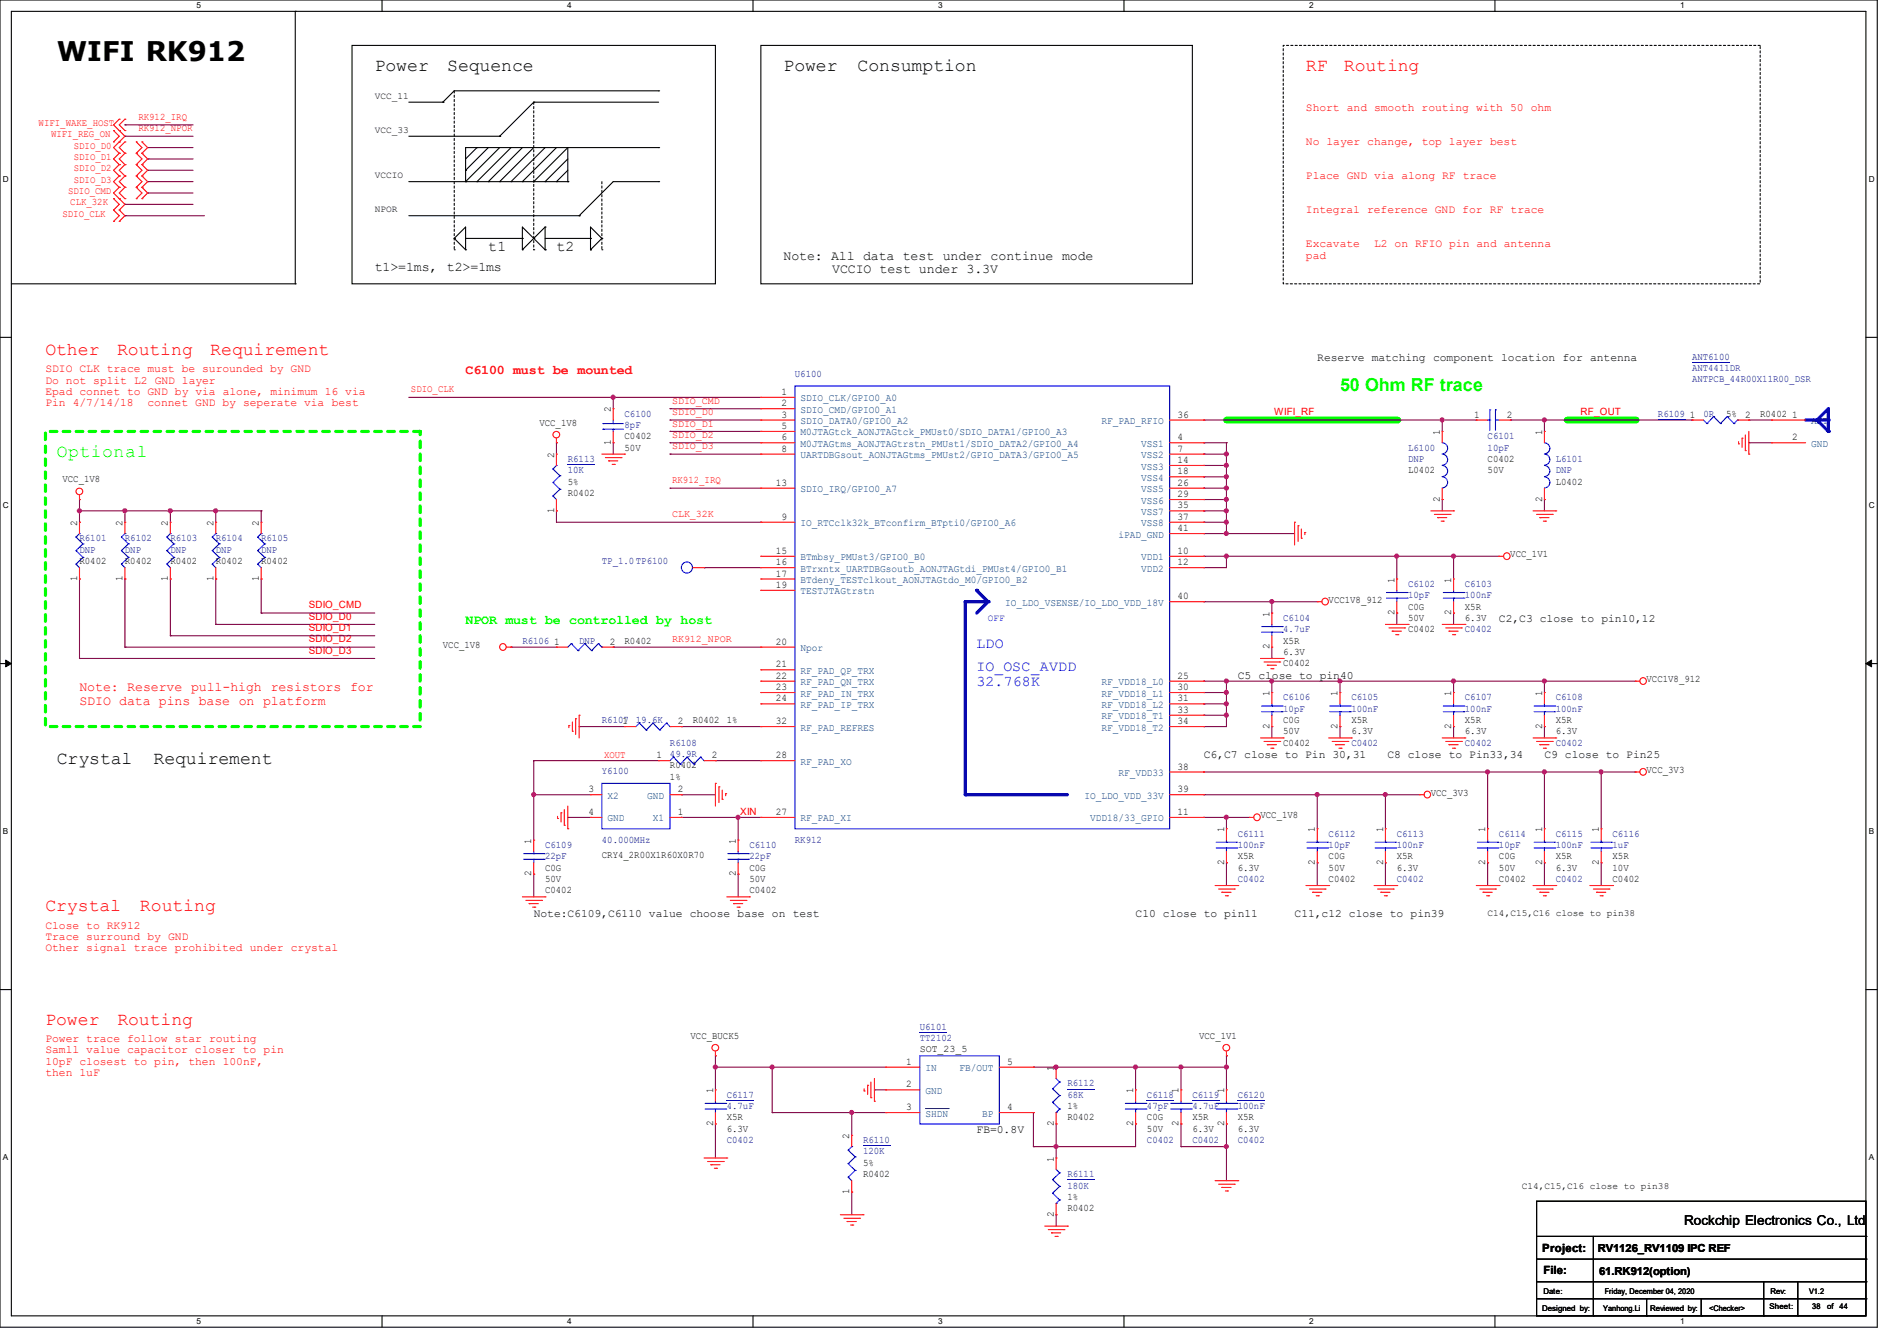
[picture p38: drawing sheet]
<svg xmlns="http://www.w3.org/2000/svg" width="297mm" height="210mm" viewBox="0 0 297 210" stroke-linecap="round" stroke-linejoin="round" font-family="sans-serif">
<defs><g id="words">
<text font-size="4.2" x="8.9" y="9.6">WIFI RK912</text>
<g font-size="2.8">
<text x="58.7" y="11.1">Power</text>
<text x="70" y="11.1">Sequence</text>
<text x="122.7" y="11.1">Power</text>
<text x="134.3" y="11.1">Consumption</text>
<text x="8.9" y="119.6">Crystal</text>
<text x="24" y="119.6">Requirement</text>
</g>
<g font-size="2.8" fill="#f00">
<text x="204.5" y="11.1">RF</text>
<text x="210.4" y="11.1">Routing</text>
<text x="7.1" y="55.6">Other</text>
<text x="18.3" y="55.6">Routing</text>
<text x="32.9" y="55.6">Requirement</text>
<text x="7.1" y="142.7">Crystal</text>
<text x="21.9" y="142.7">Routing</text>
<text x="7.1" y="160.5">Power</text>
<text x="18.4" y="160.5">Routing</text>
</g>
<g font-size="2.8" fill="#0f0">
<text x="209.8" y="61.3">50 Ohm RF trace</text>
<text x="8.9" y="71.6">Optional</text>
</g>
<g font-size="2.3">
<text x="76.5" y="39.2">t1</text>
<text x="87.1" y="39.2">t2</text>
</g>
<g font-size="2.3" fill="#00f">
<text x="152.9" y="101.5">LDO</text>
<text x="152.9" y="105">IO_OSC_AVDD</text>
<text x="152.9" y="107.4">32.768K</text>
</g>
<g font-size="2.1">
<text x="122.7" y="40.7">Note: All data test under continue mode</text>
<text x="58.7" y="42.5">t1&gt;=1ms,</text>
<text x="70" y="42.5">t2&gt;=1ms</text>
<text x="130.3" y="42.8">VCCIO test under 3.3V</text>
<text x="263.7" y="191.9">Rockchip Electronics Co., Ltd</text>
</g>
<g font-size="2.1" fill="#f00">
<text x="72.9" y="58.6">C6100 must be mounted</text>
<text x="12.4" y="108.3">Note: Reserve pull-high resistors for</text>
<text x="12.4" y="110.4">SDIO data pins base on platform</text>
</g>
<text font-size="2.1" fill="#0f0" x="72.9" y="97.7">NPOR must be controlled by host</text>
<g font-size="1.8" fill="#f00">
<text x="204.5" y="17.4">Short and smooth routing with 50 ohm</text>
<text x="204.5" y="22.7">No layer change, top layer best</text>
<text x="204.5" y="28.1">Place GND via along RF trace</text>
<text x="204.5" y="33.4">Integral reference GND for RF trace</text>
<text x="204.5" y="38.7">Excavate</text>
<text x="204.5" y="40.5">pad</text>
<text x="215.1" y="38.7">L2 on RFIO pin and antenna</text>
<text x="7.1" y="58.3">SDIO CLK trace must be surounded by GND</text>
<text x="7.1" y="61.8">Epad connet to GND by via alone, minimum 16 via</text>
<text x="7.1" y="60.1">Do not split L2 GND layer</text>
<text x="7.1" y="63.6">Pin 4/7/14/18</text>
<text x="23.1" y="63.6">connet GND by seperate via best</text>
<text x="7.1" y="145.4">Close to RK912</text>
<text x="7.1" y="147.2">Trace surround by GND</text>
<text x="7.1" y="149">Other signal trace prohibited under crystal</text>
<text x="7.1" y="165">Samll value capacitor closer to pin</text>
<text x="7.1" y="166.8">10pF closest to pin, then 100nF,</text>
<text x="7.1" y="163.2">Power trace follow star routing</text>
<text x="7.1" y="168.5">then 1uF</text>
</g>
<g font-size="1.8">
<text x="206.2" y="56.5">Reserve matching component location for antenna</text>
<text x="234.7" y="97.4">C2,C3 close to pin10,12</text>
<text x="193.8" y="106.3">C5 close to pin40</text>
<text x="188.5" y="118.7">C6,C7 close to Pin 30,31</text>
<text x="217.2" y="118.7">C8 close to Pin33,34</text>
<text x="241.8" y="118.7">C9 close to Pin25</text>
<text x="83.6" y="143.6">Note:C6109,C6110 value choose base on test</text>
<text x="177.8" y="143.6">C10 close to pin11</text>
<text x="202.7" y="143.6">C11,c12 close to pin39</text>
<text x="152.9" y="177.4">FB=0.8V</text>
<text x="241.5" y="196">Project:</text>
<text x="241.6" y="199.6">File:</text>
</g>
<g font-size="1.7">
<text x="250.1" y="196.1">RV1126_RV1109 IPC REF</text>
<text x="250.4" y="199.7">61.RK912(option)</text>
</g>
<g font-size="1.6" fill="#f00">
<text x="6.1" y="19.7">WIFI_WAKE_HOST</text>
<text x="8" y="21.5">WIFI_REG_ON</text>
<text x="11.6" y="23.3">SDIO_D0</text>
<text x="21.7" y="20.6">RK912_NPOR</text>
<text x="21.7" y="18.8">RK912_IRQ</text>
<text x="11.6" y="28.6">SDIO_D3</text>
<text x="11.6" y="26.8">SDIO_D2</text>
<text x="11.6" y="25.1">SDIO_D1</text>
<text x="9.8" y="34">SDIO_CLK</text>
<text x="10.7" y="30.4">SDIO_CMD</text>
<text x="11" y="32.2">CLK_32K</text>
<text x="64.3" y="61.5">SDIO_CLK</text>
<text x="105.2" y="65">SDIO_D0</text>
<text x="105.2" y="63.2">SDIO_CMD</text>
<text x="199.5" y="65">WIFI_RF</text>
<text x="247.5" y="65">RF_OUT</text>
<text x="105.2" y="70.4">SDIO_D3</text>
<text x="105.2" y="68.6">SDIO_D2</text>
<text x="105.2" y="66.8">SDIO_D1</text>
<text x="105.2" y="75.7">RK912_IRQ</text>
<text x="105.2" y="81">CLK_32K</text>
<text x="48.3" y="95.2">SDIO_CMD</text>
<text x="48.3" y="97">SDIO_D0</text>
<text x="48.3" y="100.6">SDIO_D2</text>
<text x="48.3" y="98.8">SDIO_D1</text>
<text x="105.2" y="100.6">RK912_NPOR</text>
<text x="48.3" y="102.4">SDIO_D3</text>
<text x="94.6" y="118.8">XOUT</text>
<text x="115.9" y="127.7">XIN</text>
</g>
<g font-size="1.6" fill="#000080">
<text x="124.5" y="59">U6100</text>
<text x="264.9" y="56.3">ANT6100</text>
<text x="264.9" y="58.1">ANT4411DR</text>
<text x="264.9" y="59.9">ANTPCB_44R00X11R00_DSR</text>
<text x="97.8" y="65.2">C6100</text>
<text x="259.6" y="65.2">R6109</text>
<text x="266.7" y="65.2">0R</text>
<text x="97.8" y="67">8pF</text>
<text x="220.5" y="70.6">L6100</text>
<text x="232.9" y="68.8">C6101</text>
<text x="232.9" y="70.6">10pF</text>
<text x="88.9" y="72.3">R6113</text>
<text x="88.9" y="74.1">10K</text>
<text x="220.5" y="72.3">DNP</text>
<text x="243.6" y="72.3">L6101</text>
<text x="243.6" y="74.1">DNP</text>
<text x="12.4" y="84.8">R6101</text>
<text x="12.4" y="86.6">DNP</text>
<text x="19.6" y="84.8">R6102</text>
<text x="19.6" y="86.6">DNP</text>
<text x="26.7" y="84.8">R6103</text>
<text x="26.7" y="86.6">DNP</text>
<text x="33.8" y="84.8">R6104</text>
<text x="33.8" y="86.6">DNP</text>
<text x="40.9" y="84.8">R6105</text>
<text x="40.9" y="86.6">DNP</text>
<text x="94.2" y="88.3">TP_1.0TP6100</text>
<text x="220.5" y="91.9">C6102</text>
<text x="220.5" y="93.7">10pF</text>
<text x="229.4" y="91.9">C6103</text>
<text x="229.4" y="93.7">100nF</text>
<text x="81.8" y="100.8">R6106</text>
<text x="90.7" y="100.8">DNP</text>
<text x="200.9" y="97.2">C6104</text>
<text x="200.9" y="99">4.7uF</text>
<text x="229.4" y="99">C0402</text>
<text x="94.2" y="113.2">R6107</text>
<text x="99.6" y="113.2">19.6K</text>
<text x="200.9" y="109.7">C6106</text>
<text x="200.9" y="111.5">10pF</text>
<text x="211.6" y="109.7">C6105</text>
<text x="211.6" y="111.5">100nF</text>
<text x="229.4" y="109.7">C6107</text>
<text x="229.4" y="111.5">100nF</text>
<text x="243.6" y="109.7">C6108</text>
<text x="243.6" y="111.5">100nF</text>
<text x="104.9" y="116.8">R6108</text>
<text x="104.9" y="118.6">49.9R</text>
<text x="211.6" y="116.8">C0402</text>
<text x="229.4" y="116.8">C0402</text>
<text x="243.6" y="116.8">C0402</text>
<text x="94.2" y="121.2">Y6100</text>
<text x="193.8" y="131">C6111</text>
<text x="208" y="131">C6112</text>
<text x="218.7" y="131">C6113</text>
<text x="234.7" y="131">C6114</text>
<text x="243.6" y="131">C6115</text>
<text x="252.5" y="131">C6116</text>
<text x="85.3" y="132.8">C6109</text>
<text x="85.3" y="134.6">22pF</text>
<text x="94.2" y="132.1">40.000MHz</text>
<text x="117.3" y="132.8">C6110</text>
<text x="117.3" y="134.6">22pF</text>
<text x="124.5" y="132.1">RK912</text>
<text x="193.8" y="132.8">100nF</text>
<text x="208" y="132.8">10pF</text>
<text x="218.7" y="132.8">100nF</text>
<text x="234.7" y="132.8">10pF</text>
<text x="243.6" y="132.8">100nF</text>
<text x="252.5" y="132.8">1uF</text>
<text x="193.8" y="138.1">C0402</text>
<text x="218.7" y="138.1">C0402</text>
<text x="243.6" y="138.1">C0402</text>
<text x="144" y="161.2">U6101</text>
<text x="144" y="163">TT2102</text>
<text x="113.8" y="171.9">C6117</text>
<text x="113.8" y="173.7">4.7uF</text>
<text x="167.1" y="170.1">R6112</text>
<text x="167.1" y="171.9">68K</text>
<text x="179.6" y="171.9">C6118</text>
<text x="179.6" y="173.7">47pF</text>
<text x="186.7" y="171.9">C6119</text>
<text x="186.7" y="173.7">4.7uF</text>
<text x="193.8" y="171.9">C6120</text>
<text x="193.8" y="173.7">100nF</text>
<text x="113.8" y="179">C0402</text>
<text x="135.1" y="179">R6110</text>
<text x="179.6" y="179">C0402</text>
<text x="186.7" y="179">C0402</text>
<text x="193.8" y="179">C0402</text>
<text x="135.1" y="180.8">120K</text>
<text x="167.1" y="184.4">R6111</text>
<text x="167.1" y="186.1">180K</text>
</g>
<g font-size="1.6">
<text x="95.6" y="64.6" transform="rotate(-90 95.6 64.6)">2</text>
<text x="122.3" y="61.8">1</text>
<text x="122.3" y="63.6">2</text>
<text x="122.3" y="65.4">3</text>
<text x="184.4" y="65.4">36</text>
<text x="230.8" y="65.4">1</text>
<text x="235.9" y="65.4">2</text>
<text x="264.6" y="65.4">1</text>
<text x="270.2" y="65.2">5%</text>
<text x="273.3" y="65.4">2</text>
<text x="275.6" y="65.2">R0402</text>
<text x="280.6" y="65.4">1</text>
<text x="84.5" y="66.7">VCC_1V8</text>
<text x="86.7" y="71.7" transform="rotate(-90 86.7 71.7)">2</text>
<text x="95.6" y="69.7" transform="rotate(-90 95.6 69.7)">1</text>
<text x="97.8" y="68.8">C0402</text>
<text x="97.8" y="70.6">50V</text>
<text x="122.3" y="67.2">5</text>
<text x="122.3" y="69">6</text>
<text x="122.3" y="70.7">8</text>
<text x="184.4" y="69">4</text>
<text x="184.4" y="70.7">7</text>
<text x="225.4" y="68.1" transform="rotate(-90 225.4 68.1)">1</text>
<text x="241.4" y="68.1" transform="rotate(-90 241.4 68.1)">1</text>
<text x="280.6" y="69">2</text>
<text x="9.8" y="75.6">VCC_1V8</text>
<text x="88.9" y="77.7">R0402</text>
<text x="88.9" y="75.9">5%</text>
<text x="121.5" y="76.1">13</text>
<text x="184.4" y="72.5">14</text>
<text x="184.4" y="74.3">18</text>
<text x="184.4" y="76.1">26</text>
<text x="184.4" y="77.9">29</text>
<text x="220.5" y="74.1">L0402</text>
<text x="232.9" y="72.3">C0402</text>
<text x="232.9" y="74.1">50V</text>
<text x="243.6" y="75.9">L0402</text>
<text x="12.1" y="82.3" transform="rotate(-90 12.1 82.3)">2</text>
<text x="19.2" y="82.3" transform="rotate(-90 19.2 82.3)">2</text>
<text x="26.3" y="82.3" transform="rotate(-90 26.3 82.3)">2</text>
<text x="33.4" y="82.3" transform="rotate(-90 33.4 82.3)">2</text>
<text x="40.5" y="82.3" transform="rotate(-90 40.5 82.3)">2</text>
<text x="86.7" y="80.3" transform="rotate(-90 86.7 80.3)">1</text>
<text x="122.3" y="81.4">9</text>
<text x="184.4" y="79.6">35</text>
<text x="184.4" y="81.4">37</text>
<text x="184.4" y="83.2">41</text>
<text x="225.4" y="78.6" transform="rotate(-90 225.4 78.6)">2</text>
<text x="241.4" y="78.6" transform="rotate(-90 241.4 78.6)">2</text>
<text x="12.4" y="88.3">R0402</text>
<text x="19.6" y="88.3">R0402</text>
<text x="26.7" y="88.3">R0402</text>
<text x="33.8" y="88.3">R0402</text>
<text x="40.9" y="88.3">R0402</text>
<text x="121.5" y="86.7">15</text>
<text x="121.5" y="88.5">16</text>
<text x="184.4" y="86.7">10</text>
<text x="184.4" y="88.5">12</text>
<text x="236.5" y="87.3">VCC_1V1</text>
<text x="12.1" y="91" transform="rotate(-90 12.1 91)">1</text>
<text x="19.2" y="91" transform="rotate(-90 19.2 91)">1</text>
<text x="26.3" y="91" transform="rotate(-90 26.3 91)">1</text>
<text x="33.4" y="91" transform="rotate(-90 33.4 91)">1</text>
<text x="40.5" y="91" transform="rotate(-90 40.5 91)">1</text>
<text x="121.5" y="90.3">17</text>
<text x="121.5" y="92.1">19</text>
<text x="184.4" y="93.9">40</text>
<text x="208" y="94.4">VCC1V8_912</text>
<text x="218.3" y="91.2" transform="rotate(-90 218.3 91.2)">1</text>
<text x="220.5" y="95.5">C0G</text>
<text x="227.2" y="91.2" transform="rotate(-90 227.2 91.2)">1</text>
<text x="229.4" y="95.5">X5R</text>
<text x="69.3" y="101.5">VCC_1V8</text>
<text x="86.8" y="101">1</text>
<text x="95.5" y="101">2</text>
<text x="97.8" y="100.8">R0402</text>
<text x="121.5" y="101">20</text>
<text x="198.8" y="101.7" transform="rotate(-90 198.8 101.7)">2</text>
<text x="198.8" y="96.6" transform="rotate(-90 198.8 96.6)">1</text>
<text x="200.9" y="100.8">X5R</text>
<text x="218.3" y="96.4" transform="rotate(-90 218.3 96.4)">2</text>
<text x="220.5" y="99">C0402</text>
<text x="220.5" y="97.2">50V</text>
<text x="227.2" y="96.4" transform="rotate(-90 227.2 96.4)">2</text>
<text x="229.4" y="97.2">6.3V</text>
<text x="121.5" y="104.5">21</text>
<text x="121.5" y="106.3">22</text>
<text x="184.4" y="106.3">25</text>
<text x="200.9" y="104.3">C0402</text>
<text x="200.9" y="102.6">6.3V</text>
<text x="257.8" y="106.8">VCC1V8_912</text>
<text x="97.5" y="113.4">1</text>
<text x="106.1" y="113.4">2</text>
<text x="108.5" y="113.2">R0402</text>
<text x="113.8" y="113.2">1%</text>
<text x="121.5" y="108.1">23</text>
<text x="121.5" y="109.9">24</text>
<text x="121.5" y="113.4">32</text>
<text x="184.4" y="108.1">30</text>
<text x="184.4" y="109.9">31</text>
<text x="184.4" y="111.6">33</text>
<text x="184.4" y="113.4">34</text>
<text x="198.8" y="109" transform="rotate(-90 198.8 109)">1</text>
<text x="200.9" y="113.2">C0G</text>
<text x="209.4" y="109" transform="rotate(-90 209.4 109)">1</text>
<text x="211.6" y="113.2">X5R</text>
<text x="227.2" y="109" transform="rotate(-90 227.2 109)">1</text>
<text x="229.4" y="113.2">X5R</text>
<text x="241.4" y="109" transform="rotate(-90 241.4 109)">1</text>
<text x="243.6" y="113.2">X5R</text>
<text x="102.8" y="118.7">1</text>
<text x="111.5" y="118.7">2</text>
<text x="121.5" y="118.7">28</text>
<text x="198.8" y="114.1" transform="rotate(-90 198.8 114.1)">2</text>
<text x="200.9" y="116.8">C0402</text>
<text x="200.9" y="115">50V</text>
<text x="209.4" y="114.1" transform="rotate(-90 209.4 114.1)">2</text>
<text x="211.6" y="115">6.3V</text>
<text x="227.2" y="114.1" transform="rotate(-90 227.2 114.1)">2</text>
<text x="229.4" y="115">6.3V</text>
<text x="241.4" y="114.1" transform="rotate(-90 241.4 114.1)">2</text>
<text x="243.6" y="115">6.3V</text>
<text x="92.1" y="124.1">3</text>
<text x="104.9" y="120.4">R0402</text>
<text x="104.9" y="122.1">1%</text>
<text x="106.1" y="124.1">2</text>
<text x="184.4" y="120.5">38</text>
<text x="184.4" y="124.1">39</text>
<text x="224" y="124.6">VCC_3V3</text>
<text x="257.8" y="121.1">VCC_3V3</text>
<text x="92.1" y="127.6">4</text>
<text x="106.1" y="127.6">1</text>
<text x="121.5" y="127.6">27</text>
<text x="184.4" y="127.6">11</text>
<text x="191.6" y="130.3" transform="rotate(-90 191.6 130.3)">1</text>
<text x="197.4" y="128.2">VCC_1V8</text>
<text x="205.9" y="130.3" transform="rotate(-90 205.9 130.3)">1</text>
<text x="216.5" y="130.3" transform="rotate(-90 216.5 130.3)">1</text>
<text x="232.5" y="130.3" transform="rotate(-90 232.5 130.3)">1</text>
<text x="241.4" y="130.3" transform="rotate(-90 241.4 130.3)">1</text>
<text x="250.3" y="130.3" transform="rotate(-90 250.3 130.3)">1</text>
<text x="83.2" y="137.2" transform="rotate(-90 83.2 137.2)">2</text>
<text x="83.2" y="132.1" transform="rotate(-90 83.2 132.1)">1</text>
<text x="85.3" y="136.4">C0G</text>
<text x="94.2" y="134.4">CRY4_2R00X1R60X0R70</text>
<text x="115.2" y="137.2" transform="rotate(-90 115.2 137.2)">2</text>
<text x="115.2" y="132.1" transform="rotate(-90 115.2 132.1)">1</text>
<text x="117.3" y="136.4">C0G</text>
<text x="191.6" y="135.5" transform="rotate(-90 191.6 135.5)">2</text>
<text x="193.8" y="134.6">X5R</text>
<text x="193.8" y="136.4">6.3V</text>
<text x="205.9" y="135.5" transform="rotate(-90 205.9 135.5)">2</text>
<text x="208" y="134.6">C0G</text>
<text x="208" y="136.4">50V</text>
<text x="216.5" y="135.5" transform="rotate(-90 216.5 135.5)">2</text>
<text x="218.7" y="134.6">X5R</text>
<text x="218.7" y="136.4">6.3V</text>
<text x="232.5" y="135.5" transform="rotate(-90 232.5 135.5)">2</text>
<text x="234.7" y="134.6">C0G</text>
<text x="234.7" y="136.4">50V</text>
<text x="241.4" y="135.5" transform="rotate(-90 241.4 135.5)">2</text>
<text x="243.6" y="134.6">X5R</text>
<text x="243.6" y="136.4">6.3V</text>
<text x="250.3" y="135.5" transform="rotate(-90 250.3 135.5)">2</text>
<text x="252.5" y="134.6">X5R</text>
<text x="252.5" y="136.4">10V</text>
<text x="85.3" y="139.9">C0402</text>
<text x="85.3" y="138.1">50V</text>
<text x="117.3" y="139.9">C0402</text>
<text x="117.3" y="138.1">50V</text>
<text x="208" y="138.1">C0402</text>
<text x="234.7" y="138.1">C0402</text>
<text x="252.5" y="138.1">C0402</text>
<text x="108.1" y="162.7">VCC_BUCK5</text>
<text x="141.9" y="166.8">1</text>
<text x="144" y="164.8">SOT_23_5</text>
<text x="157.7" y="166.8">5</text>
<text x="165" y="167.7" transform="rotate(-90 165 167.7)">1</text>
<text x="187.7" y="162.7">VCC_1V1</text>
<text x="111.6" y="171.2" transform="rotate(-90 111.6 171.2)">1</text>
<text x="141.9" y="170.3">2</text>
<text x="141.9" y="173.9">3</text>
<text x="157.7" y="173.9">4</text>
<text x="167.1" y="173.7">1%</text>
<text x="177.4" y="171.2" transform="rotate(-90 177.4 171.2)">1</text>
<text x="184.5" y="171.2" transform="rotate(-90 184.5 171.2)">1</text>
<text x="191.6" y="171.2" transform="rotate(-90 191.6 171.2)">1</text>
<text x="111.6" y="176.4" transform="rotate(-90 111.6 176.4)">2</text>
<text x="113.8" y="175.5">X5R</text>
<text x="113.8" y="177.2">6.3V</text>
<text x="133" y="178.3" transform="rotate(-90 133 178.3)">2</text>
<text x="165" y="176.4" transform="rotate(-90 165 176.4)">2</text>
<text x="167.1" y="175.5">R0402</text>
<text x="177.4" y="176.4" transform="rotate(-90 177.4 176.4)">2</text>
<text x="179.6" y="175.5">C0G</text>
<text x="179.6" y="177.2">50V</text>
<text x="184.5" y="176.4" transform="rotate(-90 184.5 176.4)">2</text>
<text x="186.7" y="175.5">X5R</text>
<text x="186.7" y="177.2">6.3V</text>
<text x="191.6" y="176.4" transform="rotate(-90 191.6 176.4)">2</text>
<text x="193.8" y="175.5">X5R</text>
<text x="193.8" y="177.2">6.3V</text>
<text x="135.1" y="184.4">R0402</text>
<text x="135.1" y="182.6">5%</text>
<text x="165" y="181.9" transform="rotate(-90 165 181.9)">1</text>
<text x="133" y="187" transform="rotate(-90 133 187)">1</text>
<text x="165" y="190.6" transform="rotate(-90 165 190.6)">2</text>
<text x="167.1" y="189.7">R0402</text>
<text x="167.1" y="187.9">1%</text>
</g>
<g font-size="1.6" fill="#004080">
<text x="125.3" y="62.9">SDIO_CLK/GPIO0_A0</text>
<text x="125.3" y="64.6">SDIO_CMD/GPIO0_A1</text>
<text x="125.3" y="66.4">SDIO_DATA0/GPIO0_A2</text>
<text x="125.3" y="68.2">M0JTAGtck_AONJTAGtck_PMUst0/SDIO_DATA1/GPIO0_A3</text>
<text x="125.3" y="70">M0JTAGtms_AONJTAGtrstn_PMUst1/SDIO_DATA2/GPIO0_A4</text>
<text x="125.3" y="71.8">UARTDBGsout_AONJTAGtms_PMUst2/GPIO_DATA3/GPIO0_A5</text>
<text x="172.5" y="66.4">RF_PAD_RFIO</text>
<text x="178.7" y="70">VSS1</text>
<text x="178.7" y="71.8">VSS2</text>
<text x="283.6" y="66.4">ANT</text>
<text x="283.6" y="70">GND</text>
<text x="125.3" y="77.1">SDIO_IRQ/GPIO0_A7</text>
<text x="178.7" y="73.5">VSS3</text>
<text x="178.7" y="75.3">VSS4</text>
<text x="178.7" y="77.1">VSS5</text>
<text x="125.3" y="82.4">IO_RTCclk32k_BTconfirm_BTpti0/GPIO0_A6</text>
<text x="178.7" y="78.9">VSS6</text>
<text x="178.7" y="80.6">VSS7</text>
<text x="178.7" y="82.4">VSS8</text>
<text x="125.3" y="87.8">BTmbsy_PMUst3/GPIO0_B0</text>
<text x="125.3" y="89.5">BTrxntx_UARTDBGsoutb_AONJTAGtdi_PMUst4/GPIO0_B1</text>
<text x="175.1" y="84.2">iPAD_GND</text>
<text x="178.7" y="87.8">VDD1</text>
<text x="178.7" y="89.5">VDD2</text>
<text x="125.3" y="91.3">BTdeny_TESTclkout_AONJTAGtdo_M0/GPIO0_B2</text>
<text x="125.3" y="93.1">TESTJTAGtrstn</text>
<text x="157.4" y="94.9">IO_LDO_VSENSE/IO_LDO_VDD_18V</text>
<text x="125.3" y="102">Npor</text>
<text x="125.3" y="105.5">RF_PAD_QP_TRX</text>
<text x="125.3" y="107.3">RF_PAD_QN_TRX</text>
<text x="172.5" y="107.3">RF_VDD18_L0</text>
<text x="125.3" y="109.1">RF_PAD_IN_TRX</text>
<text x="125.3" y="110.9">RF_PAD_IP_TRX</text>
<text x="172.5" y="109.1">RF_VDD18_L1</text>
<text x="172.5" y="110.9">RF_VDD18_L2</text>
<text x="172.5" y="112.7">RF_VDD18_T1</text>
<text x="125.3" y="119.8">RF_PAD_XO</text>
<text x="125.3" y="114.4">RF_PAD_REFRES</text>
<text x="172.5" y="114.4">RF_VDD18_T2</text>
<text x="95.1" y="125.1">X2</text>
<text x="101.3" y="125.1">GND</text>
<text x="169.8" y="125.1">IO_LDO_VDD_33V</text>
<text x="175.1" y="121.5">RF_VDD33</text>
<text x="95.1" y="128.7">GND</text>
<text x="102.2" y="128.7">X1</text>
<text x="125.3" y="128.7">RF_PAD_XI</text>
<text x="170.7" y="128.7">VDD18/33_GPIO</text>
<text x="144.9" y="167.8">IN</text>
<text x="150.2" y="167.8">FB/OUT</text>
<text x="144.9" y="171.3">GND</text>
<text x="144.9" y="174.9">SHDN</text>
<text x="153.8" y="174.9">BP</text>
</g>
<g font-size="1.5">
<text x="58.7" y="15.5">VCC_11</text>
<text x="58.7" y="20.8">VCC_33</text>
<text x="58.7" y="27.9">VCCIO</text>
<text x="58.7" y="33.2">NPOR</text>
<text x="232.9" y="143.5">C14,C15,C16 close to pin38</text>
<text x="238.3" y="186.1">C14,C15,C16 close to pin38</text>
</g>
<text font-size="1.5" fill="#00f" x="154.7" y="97.2">OFF</text>
<g font-size="1.3">
<text x="30.8" y="1.3">5</text>
<text x="88.8" y="1.3">4</text>
<text x="146.9" y="1.3">3</text>
<text x="205" y="1.3">2</text>
<text x="263.1" y="1.3">1</text>
<text x=".5" y="28.4">D</text>
<text x="292.6" y="28.4">D</text>
<text x=".5" y="79.5">C</text>
<text x="292.6" y="79.5">C</text>
<text x=".5" y="130.6">B</text>
<text x="292.6" y="130.6">B</text>
<text x=".5" y="181.7">A</text>
<text x="292.6" y="181.7">A</text>
<text x="30.8" y="207.4">5</text>
<text x="88.8" y="207.4">4</text>
<text x="146.9" y="207.4">3</text>
<text x="205" y="207.4">2</text>
<text x="263.1" y="207.4">1</text>
</g>
<g font-size="1.2">
<text x="241.6" y="202.6">Date:</text>
<text x="251.2" y="202.6">Friday, December 04, 2020</text>
<text x="277.2" y="202.6">Rev:</text>
<text x="283.2" y="202.6">V1.2</text>
<text x="241.5" y="205.3">Designed by:</text>
<text x="251" y="205.3">Yanhong.Li</text>
<text x="258.4" y="205.3">Reviewed by:</text>
<text x="267.6" y="205.3">&lt;Checker&gt;</text>
<text x="277" y="205.1">Sheet:</text>
<text x="283.8" y="205.1">38</text>
<text x="286.1" y="205.1">of</text>
<text x="288" y="205.1">44</text>
</g>
</g></defs>
<path d="M0 0h293.9v207.9h-293.9zM1.8 1.8h290.3v204.3h-290.3z" fill="none" stroke="#000" stroke-width=".17"/>
<g fill="#fff">
<path d="M30.8 .2h.7v1.4h-.7z"/>
<path d="M30.8 206.2h.7v1.4h-.7z"/>
</g>
<path d="M59.8 0v1.8M59.8 206.1v1.8" fill="none" stroke="#000" stroke-width=".17"/>
<g fill="#fff">
<path d="M88.8 .2h.7v1.4h-.7z"/>
<path d="M88.8 206.2h.7v1.4h-.7z"/>
</g>
<path d="M117.9 0v1.8M117.9 206.1v1.8" fill="none" stroke="#000" stroke-width=".17"/>
<g fill="#fff">
<path d="M146.9 .2h.7v1.4h-.7z"/>
<path d="M146.9 206.2h.7v1.4h-.7z"/>
</g>
<path d="M176 0v1.8M176 206.1v1.8" fill="none" stroke="#000" stroke-width=".17"/>
<g fill="#fff">
<path d="M205 .2h.7v1.4h-.7z"/>
<path d="M205 206.2h.7v1.4h-.7z"/>
</g>
<path d="M234.1 0v1.8M234.1 206.1v1.8" fill="none" stroke="#000" stroke-width=".17"/>
<g fill="#fff">
<path d="M263.1 .2h.6v1.4h-.6z"/>
<path d="M263.1 206.2h.6v1.4h-.6z"/>
<path d="M.5 27.3h.9v1.4h-.9z"/>
<path d="M292.6 27.3h.9v1.4h-.9z"/>
<path d="M.5 78.4h.9v1.4h-.9z"/>
<path d="M292.6 78.4h.9v1.4h-.9z"/>
</g>
<path d="M0 52.8h1.8M292.1 52.8h1.8" fill="none" stroke="#000" stroke-width=".17"/>
<g fill="#fff">
<path d="M.5 129.5h.8v1.4h-.8z"/>
<path d="M292.6 129.5h.8v1.4h-.8z"/>
</g>
<path d="M0 103.9h1.8M292.1 103.9h1.8" fill="none" stroke="#000" stroke-width=".17"/>
<path d="M.9 103.4l.9 .5-.9 .5zM292.1 103.9l.9-.5v1z" fill="#000" stroke="#000" stroke-width=".16"/>
<g fill="#fff">
<path d="M.5 180.5h.8v1.4h-.8z"/>
<path d="M292.6 180.5h.8v1.4h-.8z"/>
</g>
<g fill="none" stroke="#000" stroke-width=".17">
<path d="M46.2 1.8h.1M46.2 1.8v42.6M55.1 7.1h56.9v37.3h-56.9zM64 16h5.3M69.3 16h.1M83.6 16h.1M83.6 16l-5.4 5.3M83.6 16h19.5M103.1 14.2h.1M103.1 14.2h-32l-1.8 1.8M119.1 7.1h67.6v37.3h-67.6zM64 28.4h24.9"/>
<path d="M64 21.3h14.2M64 33.8h26.7M71.1 37.3h.1M71.1 37.3l1.8-1.7v3.5M71.1 37.3l1.8 1.8M72.9 39.1h.1M72.9 26.7h.1M72.9 28.4h.1M72.9 37.3h8.9M74.7 23.1h.1M74.7 28.4h.1M74.7 23.1l-1.8 1.8"/>
<path d="M76.5 28.4h.1M76.5 23.1l-3.6 3.6M78.2 28.4h.1M78.2 21.3h.1M78.2 23.1l-5.3 5.3M80 28.4h.1M80 23.1l-5.3 5.3M81.8 28.4h.1M81.8 37.3h.1M81.8 39.1h.1M81.8 23.1l-5.3 5.3M81.8 39.1v-3.5l3.5 3.5"/>
<path d="M83.6 37.3h.1M83.6 28.4h.1M83.6 23.1l-5.4 5.3M83.6 28.4l5.3-5.3v5.3M85.3 28.4h.1M85.3 39.1h.1M85.3 35.6h.1M85.3 37.3h7.2M85.3 23.1l-5.3 5.3M85.3 35.6l-3.5 3.5M85.3 35.6v3.5M87.1 28.4h.1"/>
<path d="M87.1 23.1l-5.3 5.3M88.9 28.4h.1M88.9 24.9l-3.6 3.5M88.9 26.7l-1.8 1.7M90.7 33.8h.1M92.5 37.3h.1M92.5 39.1h.1M94.2 37.3h.1M94.2 37.3l-1.7-1.7v3.5M94.2 37.3l-1.7 1.8M103.1 23.1h.1M103.1 28.4h.1"/>
<path d="M103.1 23.1h-30.2v5.3M103.1 28.4h-7.1l-5.3 5.4M1.8 44.4h44.4M46.2 44.4h.1M0 155h1.8M292.1 155h1.8"/>
</g>
<path d="M71.1 14.2v24.9M83.6 16v23.1M200.9 7.1h74.7v37.3h-74.7zM71.1 39.1h.1M83.6 39.1h.1M94.2 28.4v10.7M94.2 39.1h.1" fill="none" stroke="#000" stroke-width=".17" stroke-dasharray=".3"/>
<path d="M192 65.8h26.7" fill="none" stroke="#0f0" stroke-width="1.1"/>
<circle cx="218.7" cy="65.8" r=".53" fill="#0f0"/>
<path d="M245.4 65.8h10.6" fill="none" stroke="#0f0" stroke-width="1.1"/>
<circle cx="256" cy="65.8" r=".53" fill="#0f0"/>
<path d="M7.1 67.6h58.7v46.2h-58.7z" fill="none" stroke="#0f0" stroke-width=".51" stroke-dasharray="1 1"/>
<g fill="none" stroke="#800040" stroke-width=".17">
<path d="M19.6 19.6h.1M19.6 19.6h10.6M19.6 21.3h.1M19.6 32h.1M19.6 33.8h.1M19.6 21.3h10.6M19.6 32h10.6M19.6 33.8h12.4M23.1 26.7h.1M23.1 28.4h.1M23.1 30.2h.1M23.1 24.9h.1"/>
<path d="M23.1 23.1h.1M23.1 26.7h7.1M23.1 28.4h7.1M23.1 30.2h7.1M23.1 24.9h7.1M23.1 23.1h7.1M12.4 78.2h.1M12.4 78.2v3.6M64 62.2h55.1M87.1 69.3h.1M87.1 69.3v1.8M96 62.2h.1"/>
<path d="M96 69.3h.1M96 62.2v1.8M96 69.3v1.8M104.9 76.5h.1M104.9 65.8h.1M104.9 64h.1M104.9 71.1h.1M104.9 69.3h.1M104.9 67.6h.1M104.9 65.8h14.2M104.9 69.3h14.2M104.9 76.5h14.2"/>
<path d="M104.9 71.1h14.2M104.9 64h14.2M104.9 67.6h14.2M188.5 71.1h.1M188.5 72.9h.1M188.5 74.7h.1M188.5 76.5h.1M188.5 78.2h.1M188.5 65.8h.1M188.5 69.3h.1M188.5 65.8h42.6M188.5 69.3h3.5"/>
<path d="M188.5 76.5h3.5M188.5 71.1h3.5M188.5 72.9h3.5M188.5 74.7h3.5M188.5 78.2h3.5M192 76.5h.1M192 71.1h.1M192 72.9h.1M192 69.3h.1M192 78.2h.1M192 74.7h.1M192 69.3v14.3"/>
<path d="M225.8 65.8h.1M225.8 78.2h.1M225.8 65.8v1.8M225.8 78.2v1.8M236.5 65.8h.1M236.5 65.8h28.4M241.8 65.8h.1M241.8 78.2h.1M241.8 65.8v1.8M241.8 78.2v1.8M264.9 65.8h.1M273.8 65.8h.1"/>
<path d="M273.8 69.3h.1M273.8 65.8h3.6M273.8 69.3h3.6M12.4 90.7h.1M12.4 81.8h.1M12.4 80h.1M12.4 80h28.5M12.4 90.7v12.4M19.6 90.7h.1M19.6 80h.1M19.6 80v1.8M19.6 90.7v10.6"/>
<path d="M26.7 99.6h.1M26.7 90.7h.1M26.7 80h.1M26.7 99.6h32M26.7 80v1.8M26.7 90.7v8.9M33.8 97.8h.1M33.8 90.7h.1M33.8 80h.1M33.8 97.8h24.9M33.8 80v1.8M33.8 90.7v7.1"/>
<path d="M40.9 96h.1M40.9 90.7h.1M40.9 80h.1M40.9 96h17.8M40.9 80v1.8M40.9 90.7v5.3M87.1 80h.1M87.1 80v1.8h32M110.2 88.9h.1M110.2 88.9h8.9M119.1 81.8h.1M188.5 80h.1"/>
<path d="M188.5 81.8h.1M188.5 94.2h.1M188.5 88.9h.1M188.5 87.1h.1M188.5 83.6h.1M188.5 81.8h3.5M188.5 80h3.5M188.5 94.2h17.7M188.5 87.1h46.2M188.5 83.6h14.2M192 80h.1M192 87.1h.1"/>
<path d="M192 81.8h.1M192 83.6h.1M192 87.1v1.8h-3.5M199.1 94.2h.1M199.1 94.2v1.8M218.7 96h.1M218.7 87.1h.1M218.7 87.1v3.6M218.7 96v1.8M227.6 96h.1M227.6 87.1h.1M227.6 87.1v3.6"/>
<path d="M227.6 96v1.8M12.4 103.1h.1M12.4 103.1h46.3M19.6 101.3h.1M19.6 101.3h39.1M80 101.3h.1M80 101.3h7.1M83.6 119.1h.1M83.6 119.1h19.5M83.6 119.1v12.5M90.7 113.8h.1M90.7 113.8h7.1"/>
<path d="M96 101.3h.1M96 101.3h23.1M106.7 113.8h.1M106.7 113.8h12.4M112 119.1h.1M112 119.1h7.1M188.5 106.7h.1M188.5 113.8h.1M188.5 108.5h.1M188.5 110.2h.1M188.5 112h.1M188.5 106.7h67.5"/>
<path d="M188.5 108.5h3.5M188.5 110.2h3.5M188.5 112h3.5M192 106.7h.1M192 108.5h.1M192 110.2h.1M192 112h.1M192 106.7v7.1h-3.5M199.1 113.8h.1M199.1 106.7h.1M199.1 103.1h.1M199.1 101.3v1.8"/>
<path d="M199.1 106.7v1.8M199.1 113.8v1.8M209.8 106.7h.1M209.8 113.8h.1M209.8 106.7v1.8M209.8 113.8v1.8M227.6 113.8h.1M227.6 106.7h.1M227.6 106.7v1.8M227.6 113.8v1.8M241.8 106.7h.1M241.8 113.8h.1"/>
<path d="M241.8 106.7v1.8M241.8 113.8v1.8M83.6 136.9h.1M83.6 124.5h.1M83.6 124.5h8.9M83.6 136.9v3.6M88.9 128h.1M88.9 128h3.6M106.7 128h.1M106.7 124.5h.1M106.7 128h12.4M106.7 124.5h5.3"/>
<path d="M115.6 136.9h.1M115.6 128h.1M115.6 128v3.6M115.6 136.9v3.6M188.5 128h.1M188.5 124.5h.1M188.5 120.9h.1M188.5 120.9h67.5M188.5 128h7.1M188.5 124.5h33.7M192 135.1h.1M192 128h.1"/>
<path d="M192 128v1.8M192 135.1v3.6M206.2 135.1h.1M206.2 124.5h.1M206.2 124.5v5.3M206.2 135.1v3.6M216.9 124.5h.1M216.9 135.1h.1M216.9 124.5v5.3M216.9 135.1v3.6M232.9 135.1h.1M232.9 120.9h.1"/>
<path d="M232.9 120.9v8.9M232.9 135.1v3.6M241.8 120.9h.1M241.8 135.1h.1M241.8 120.9v8.9M241.8 135.1v3.6M250.7 135.1h.1M250.7 120.9h.1M250.7 120.9v8.9M250.7 135.1v3.6M256 120.9h.1M112 176h.1"/>
<path d="M112 165.4h.1M112 167.1h.1M112 167.1h26.7M112 165.4v5.3M112 176v5.4M120.9 167.1h.1M120.9 174.2h.1M120.9 174.2h17.8M120.9 167.1v7.1M133.3 174.2h.1M133.3 174.2v3.6M136.9 170.7h.1"/>
<path d="M136.9 170.7h1.8M161.8 179.6h.1M161.8 174.2h.1M161.8 167.1h.1M161.8 174.2v5.4M161.8 167.1h30.2M165.4 176h.1M165.4 167.1h.1M165.4 179.6h.1M165.4 176v5.4M177.8 176h.1M177.8 167.1h.1"/>
<path d="M177.8 176v3.6h-16M177.8 167.1v3.6M184.9 176h.1M184.9 167.1h.1M184.9 179.6h.1M184.9 179.6h7.1M184.9 167.1v3.6M184.9 176v3.6M192 165.4h.1M192 167.1h.1M192 176h.1M192 179.6h.1"/>
<path d="M192 165.4v5.3M192 176v8.9M133.3 186.7h.1M133.3 186.7v3.5M165.4 190.2h.1M165.4 190.2v1.8"/>
</g>
<g fill="#f0f" stroke="#f0f" stroke-width=".17">
<circle cx="165.3" cy="167.1" r=".32"/>
<circle cx="165.3" cy="179.6" r=".32"/>
<circle cx="177.8" cy="167.1" r=".32"/>
<circle cx="192" cy="167.1" r=".32"/>
<circle cx="184.9" cy="167.1" r=".32"/>
<circle cx="192" cy="179.6" r=".32"/>
<circle cx="133.3" cy="174.2" r=".32"/>
<circle cx="112" cy="167.1" r=".32"/>
<circle cx="120.9" cy="167.1" r=".32"/>
<circle cx="250.7" cy="120.9" r=".32"/>
<circle cx="192" cy="128" r=".32"/>
<circle cx="192" cy="76.4" r=".32"/>
<circle cx="192" cy="72.9" r=".32"/>
<circle cx="192" cy="71.1" r=".32"/>
<circle cx="192" cy="74.7" r=".32"/>
<circle cx="96" cy="62.2" r=".32"/>
<circle cx="192" cy="81.8" r=".32"/>
<circle cx="216.9" cy="124.4" r=".32"/>
<circle cx="225.8" cy="65.8" r=".32"/>
<circle cx="192" cy="80" r=".32"/>
<circle cx="192" cy="78.2" r=".32"/>
<circle cx="192" cy="87.1" r=".32"/>
<circle cx="227.6" cy="87.1" r=".32"/>
<circle cx="218.7" cy="87.1" r=".32"/>
<circle cx="206.2" cy="124.4" r=".32"/>
<circle cx="199.1" cy="94.2" r=".32"/>
<circle cx="241.8" cy="106.7" r=".32"/>
<circle cx="227.6" cy="106.7" r=".32"/>
<circle cx="209.8" cy="106.7" r=".32"/>
<circle cx="199.1" cy="106.7" r=".32"/>
<circle cx="192" cy="106.7" r=".32"/>
<circle cx="192" cy="110.2" r=".32"/>
<circle cx="192" cy="108.4" r=".32"/>
<circle cx="192" cy="112" r=".32"/>
<circle cx="232.9" cy="120.9" r=".32"/>
<circle cx="115.5" cy="128" r=".32"/>
<circle cx="83.5" cy="124.4" r=".32"/>
<circle cx="192" cy="83.5" r=".32"/>
<circle cx="241.8" cy="65.8" r=".32"/>
<circle cx="241.8" cy="120.9" r=".32"/>
<circle cx="33.8" cy="80" r=".32"/>
<circle cx="12.4" cy="80" r=".32"/>
<circle cx="19.5" cy="80" r=".32"/>
<circle cx="26.6" cy="80" r=".32"/>
</g>
<g fill="none" stroke="#f00" stroke-width=".17">
<path d="M18.7 18.7h.1M18.7 18.7l-.9 .9 1.8 1.7-1.8 1.8 .9 .9M19.6 18.7h.1M19.6 18.7l-.9 .9 .9 .8M17.8 22.2h.1M17.8 20.4h.1M17.8 31.1h.1M17.8 32.9h.1M17.8 34.7h.1M17.8 20.4l.9 .9-.9 .9M17.8 31.1l.9 .9-.9 .9M17.8 32.9l.9 .9-.9 .9"/>
<path d="M18.7 20.4h.1M18.7 22.2h.1M18.7 27.6h.1M18.7 29.3h.1M18.7 25.8h.1M18.7 24h.1M18.7 31.1h.1M18.7 32.9h.1M18.7 34.7h.1M18.7 29.3l-.9 .9 1.8 1.8-.9 .9M18.7 27.6l-.9 .8 .9 .9M18.7 25.8l-.9 .9 .9 .9"/>
<path d="M18.7 24l-.9 .9 .9 .9M18.7 32.9l.9 .9-.9 .9M19.6 27.6h.1M19.6 29.3h.1M19.6 25.8h.1M19.6 24h.1M19.6 22.2h.1M19.6 31.1h.1M19.6 20.4h.1M19.6 24l-.9 .9 .9 .9M19.6 27.6l-.9 .8 .9 .9M19.6 29.3l-.9 .9 .9 .9"/>
<path d="M19.6 25.8l-.9 .9 .9 .9M19.6 22.2l-.9 .9 .9 .9M21.3 27.6h.1M21.3 29.3h.1M21.3 25.8h.1M21.3 24h.1M21.3 22.2h.1M21.3 31.1h.1M21.3 24l.9 .9-.9 .9M21.3 27.6l.9 .8-.9 .9M21.3 25.8l.9 .9-.9 .9M21.3 22.2l.9 .9-.9 .9"/>
<path d="M21.3 29.3l.9 .9-.9 .9M22.2 29.3h.1M22.2 27.6h.1M22.2 25.8h.1M22.2 24h.1M22.2 22.2h.1M22.2 31.1h.1M22.2 24l.9 .9-.9 .9M22.2 27.6l.9 .8-.9 .9M22.2 22.2l.9 .9-.9 .9M22.2 25.8l.9 .9-.9 .9M22.2 29.3l.9 .9-.9 .9"/>
<path d="M12.4 78.2h.1M12.4 77.5v.7M87.1 69.3h.1M87.1 68.6v.7M94.2 71.1h3.6M94.8 71.7h2.4M95.3 72.2h.1M95.3 72.2h1.4M95.8 72.7h.4M96 69.3h.1M96 64h.1M96 64v1.8"/>
<path d="M96 67.6v1.7M96.2 72.7h.1M97.2 71.7h.1M97.8 71.1h.1M264.9 65.8h.1M264.9 65.8h1.8M272 65.8h1.8M272.2 69.5h.1M272.2 69.2v.3M272.8 68.6h.1M272.8 68.6v1.5M273.3 70.6h.1"/>
<path d="M273.3 68.1v2.5M273.8 71.1h.1M273.8 65.8h.1M273.8 67.6v3.5M12.4 90.7h.1M12.4 81.8h.1M12.4 81.8v1.8M12.4 88.9v1.8M33.8 90.7h.1M33.8 81.8h.1M33.8 81.8v1.8M33.8 88.9v1.8"/>
<path d="M108.5 88.9h1.7M110.2 88.9h.1M202.7 81.8h.1M202.7 81.8v3.5M203.2 82.3h.1M203.2 82.3v2.5M203.8 84.3h.1M203.8 82.8v1.5M204.3 83.4h.1M204.3 83.4v.3M206.2 94.2h.1M206.2 94.2h.8"/>
<path d="M216.9 97.8h3.6M217.5 98.3h2.4M218 98.8h.1M218 98.8h1.4M218.5 99.4h.4M218.9 99.4h.1M219.9 98.3h.1M220.5 97.8h.1M224 80h3.6M224.6 80.6h2.4M225.1 81.1h.1M225.1 81.1h1.4"/>
<path d="M225.6 81.6h.4M225.8 97.8h3.6M226 81.6h.1M226.4 98.3h2.4M226.9 98.8h.1M226.9 98.8h1.4M227 80.6h.1M227.4 99.4h.4M227.6 80h.1M227.6 90.7h.1M227.6 96h.1M227.6 90.7v1.8"/>
<path d="M227.6 94.2v1.8M227.8 99.4h.1M228.8 98.3h.1M229.4 97.8h.1M234.7 87.1h.1M234.7 87.1h.7M240 80h3.6M240.6 80.6h2.4M241.1 81.1h.1M241.1 81.1h1.4M241.6 81.6h.4M242 81.6h.1"/>
<path d="M243 80.6h.1M243.6 80h.1M79.3 101.3h.7M80 101.3h.1M89.1 113.6h.1M89.1 113.6v.4M89.6 114.5h.1M89.6 113.1v1.4M90.1 112.6h.1M90.1 112.6v2.4M90.7 112h.1M90.7 112v3.6"/>
<path d="M103.1 119.1h.1M103.1 119.1h1.8M110.2 119.1h1.8M112 119.1h.1M197.4 103.1h3.5M197.4 115.6h3.5M197.9 103.7h2.5M197.9 116.1h2.5M198.4 104.2h.1M198.4 116.6h.1M198.4 104.2h1.5M198.4 116.6h1.5"/>
<path d="M199 104.7h.3M199 117.2h.3M199.1 108.5h.1M199.1 113.8h.1M199.1 108.5v1.7M199.1 112v1.8M199.3 104.7h.1M199.3 117.2h.1M200.4 103.7h.1M200.4 116.1h.1M200.9 103.1h.1M200.9 115.6h.1"/>
<path d="M208 115.6h3.6M208.6 116.1h2.4M209.1 116.6h.1M209.1 116.6h1.4M209.6 117.2h.4M210 117.2h.1M211 116.1h.1M211.6 115.6h.1M225.8 115.6h3.6M226.4 116.1h2.4M226.9 116.6h.1M226.9 116.6h1.4"/>
<path d="M227.4 117.2h.4M227.8 117.2h.1M228.8 116.1h.1M229.4 115.6h.1M240 115.6h3.6M240.6 116.1h2.4M241.1 116.6h.1M241.1 116.6h1.4M241.6 117.2h.4M242 117.2h.1M243 116.1h.1M243.6 115.6h.1"/>
<path d="M256 106.7h.1M256 106.7h.8M87.3 128.2h.1M87.3 127.8v.4M87.8 127.3h.1M87.8 127.3v1.4M88.3 129.2h.1M88.3 126.8v2.4M88.9 129.8h.1M88.9 126.2v3.6M92.5 124.5h.1M92.5 128h.1"/>
<path d="M92.5 128h1.7M92.5 124.5h1.7M104.9 128h1.8M104.9 124.5h1.8M106.7 128h.1M106.7 124.5h.1M112 122.7h.1M112 122.7v3.5M112.6 123.2h.1M112.6 123.2v2.5M113.1 125.2h.1M113.1 123.7v1.5"/>
<path d="M113.6 124.3h.1M113.6 124.3v.3M190.2 138.7h3.6M190.8 139.2h2.5M191.3 139.7h.1M191.3 139.7h1.4M193.3 139.2h.1M193.8 138.7h.1M195.6 128h.1M195.6 128h.7M204.5 138.7h3.5M205 139.2h2.5"/>
<path d="M205.5 139.7h.1M205.5 139.7h1.5M206.2 129.8h.1M206.2 135.1h.1M206.2 129.8v1.8M206.2 133.3v1.8M207.5 139.2h.1M208 138.7h.1M215.1 138.7h3.6M215.7 139.2h2.4M216.2 139.7h.1M216.2 139.7h1.4"/>
<path d="M216.9 129.8h.1M216.9 135.1h.1M216.9 129.8v1.8M216.9 133.3v1.8M218.1 139.2h.1M218.7 138.7h.1M222.2 124.5h.1M222.2 124.5h.8M231.1 138.7h3.6M231.7 139.2h2.4M232.2 139.7h.1M232.2 139.7h1.4"/>
<path d="M234.1 139.2h.1M234.7 138.7h.1M240 138.7h3.6M240.6 139.2h2.4M241.1 139.7h.1M241.1 139.7h1.4M241.8 129.8h.1M241.8 135.1h.1M241.8 129.8v1.8M241.8 133.3v1.8M243 139.2h.1M243.6 138.7h.1"/>
<path d="M248.9 138.7h3.6M249.5 139.2h2.4M250 139.7h.1M250 139.7h1.4M251.9 139.2h.1M252.5 138.7h.1M256 120.9h.1M256 120.9h.8M81.8 140.5h3.5M82.3 141h2.5M82.8 141.5h.1M82.8 141.5h1.5"/>
<path d="M83.4 142.1h.3M83.7 142.1h.1M84.8 141h.1M85.3 140.5h.1M113.8 140.5h3.5M114.3 141h2.5M114.9 141.5h.1M114.9 141.5h1.4M115.4 142.1h.3M115.7 142.1h.1M116.8 141h.1M117.3 140.5h.1"/>
<path d="M191.9 140.3h.3M192.2 140.3h.1M206.1 140.3h.3M206.4 140.3h.1M216.7 140.3h.4M217.1 140.3h.1M232.7 140.3h.4M233.1 140.3h.1M241.6 140.3h.4M242 140.3h.1M250.5 140.3h.4M250.9 140.3h.1"/>
<path d="M112 165.4h.1M112 164.6v.8M135.3 170.9h.1M135.3 170.5v.4M135.8 170h.1M135.8 170v1.4M136.4 171.9h.1M136.4 169.5v2.4M136.9 172.5h.1M136.9 168.9v3.6M184.9 170.7h.1M184.9 176h.1"/>
<path d="M184.9 170.7v1.8M184.9 174.2v1.8M192 165.4h.1M192 164.6v.8M110.2 181.4h3.6M110.8 181.9h2.4M111.3 182.4h.1M111.3 182.4h1.4M111.8 183h.4M112.2 183h.1M113.2 181.9h.1M113.8 181.4h.1"/>
<path d="M131.6 190.2h3.5M132.1 190.8h2.5M132.6 191.3h.1M132.6 191.3h1.5M133.2 191.9h.3M133.5 191.9h.1M134.6 190.8h.1M135.1 190.2h.1M163.6 192h3.5M164.1 192.6h2.5M164.6 193.1h.1M164.6 193.1h1.5"/>
<path d="M165.2 193.6h.3M165.4 181.4h.1M165.4 190.2h.1M165.4 181.4v1.7M165.4 188.5v1.7M165.5 193.6h.1M166.6 192.6h.1M167.1 192h.1M190.2 184.9h3.6M190.8 185.5h2.5M191.3 186h.1M191.3 186h1.4"/>
<path d="M191.9 186.5h.3M192.2 186.5h.1M193.3 185.5h.1M193.8 184.9h.1"/>
<circle cx="12.4" cy="77" r=".52"/>
<circle cx="87.1" cy="68.1" r=".52"/>
<circle cx="207.5" cy="94.2" r=".52"/>
<circle cx="235.9" cy="87.1" r=".52"/>
<circle cx="78.7" cy="101.3" r=".52"/>
<circle cx="257.2" cy="106.7" r=".52"/>
<circle cx="196.8" cy="128" r=".52"/>
<circle cx="223.5" cy="124.4" r=".52"/>
<circle cx="257.2" cy="120.9" r=".52"/>
<circle cx="112" cy="164.1" r=".52"/>
<circle cx="192" cy="164.1" r=".52"/>
</g>
<g fill="none" stroke="#000" stroke-width=".17">
<path d="M240.6 188.1h51.5v18h-51.5zM240.6 193.6h51.5M240.6 197.2h51.5M249.5 193.6v12.5M292.1 193.6h.1M292.1 197.2h.1M240.6 200.7h51.5M240.6 203.4h51.5M249.5 206.1h.1M257.8 206.1h.1M257.8 203.4v2.7M266.4 206.1h.1"/>
<path d="M266.4 203.4v2.7M276.1 206.1h.1M276.1 200.7v5.4M281.5 206.1h.1M281.5 200.7v5.4M292.1 200.7h.1M292.1 203.4h.1"/>
</g>
<g fill="none" stroke="#00f" stroke-width=".17">
<path d="M94.4 66.3h.1M94.4 67.2h.1M94.4 66.3h3.2M94.4 67.2h3.2M96 67.2h.1M96 66.3h.1M96 65.8v.5M96 67.2v.4M266.7 65.8l.6 .5M267.3 66.3h.1M268.3 65.2h.1M268.3 65.2l-1 1.1"/>
<path d="M268.3 65.2l1.1 1.1M269.4 66.3h.1M270.4 65.2h.1M270.4 65.2l-1 1.1M270.4 65.2l1.1 1.1M271.5 66.3h.1M272 65.8h.1M272 65.8l-.5 .5M11.9 88.3h.1M11.9 86.2h.1M11.9 84.1h.1M11.9 88.3l.5 .6"/>
<path d="M11.9 86.2l1.1 1.1M11.9 84.1l1.1 1.1M12.4 83.6h.1M12.4 83.6l-.5 .5M13 87.3h.1M13 85.2h.1M13 87.3l-1.1 1M13 85.2l-1.1 1M33.2 88.3h.1M33.2 86.2h.1M33.2 84.1h.1M33.2 88.3l.6 .6"/>
<path d="M33.2 86.2l1.1 1.1M33.2 84.1l1.1 1.1M33.8 83.6h.1M33.8 83.6l-.6 .5M34.3 87.3h.1M34.3 85.2h.1M34.3 87.3l-1.1 1M34.3 85.2l-1.1 1M226 93.7h3.2M226 92.8h3.2M227.6 92.8h.1M227.6 93.7h.1"/>
<path d="M227.6 92.5v.3M227.6 93.7v.5M229.2 93.7h.1M229.2 92.8h.1M105.5 118.6h.1M105.5 118.6l-.6 .5M105.5 118.6l1 1.1M106.5 119.7h.1M107.6 118.6h.1M107.6 118.6l-1.1 1.1M107.6 118.6l1 1.1M108.6 119.7h.1"/>
<path d="M109.7 118.6h.1M109.7 118.6l-1.1 1.1M109.7 118.6l.5 .5M110.2 119.1h.1M197.5 111.5h3.2M197.5 110.6h3.2M199.1 110.6h.1M199.1 111.5h.1M199.1 110.2v.4M199.1 111.5v.5M200.7 111.5h.1M200.7 110.6h.1"/>
<path d="M94.2 122.7h10.7v7.1h-10.7zM204.6 132.8h3.3M204.6 131.9h3.3M206.2 131.9h.1M206.2 132.8h.1M206.2 131.6v.3M206.2 132.8v.5M207.9 132.8h.1M207.9 131.9h.1M215.3 132.8h3.2M215.3 131.9h3.2M216.9 131.9h.1"/>
<path d="M216.9 132.8h.1M216.9 131.6v.3M216.9 132.8v.5M218.5 132.8h.1M218.5 131.9h.1M240.2 132.8h3.2M240.2 131.9h3.2M241.8 131.9h.1M241.8 132.8h.1M241.8 131.6v.3M241.8 132.8v.5M243.4 132.8h.1"/>
<path d="M243.4 131.9h.1M183.3 173.7h3.2M183.3 172.8h3.2M184.9 172.8h.1M184.9 173.7h.1M184.9 172.5v.3M184.9 173.7v.5M186.5 173.7h.1M186.5 172.8h.1M164.8 184.7h.1M164.8 186.9h.1M164.8 184.7l1.1 1.1"/>
<path d="M164.8 186.9l1.1 1M165.4 188.5h.1M165.4 183.1l.5 .6M165.9 183.7h.1M165.9 185.8h.1M165.9 187.9h.1M165.9 183.7l-1.1 1M165.9 185.8l-1.1 1.1M165.9 187.9l-.5 .6"/>
<circle cx="107.5" cy="88.9" r=".87"/>
</g>
<path d="M259.6 65.7h4.2M186.7 172.3h4.2M167.1 184.8h4.3" fill="none" stroke="#000080" stroke-width=".16"/>
<path d="M282.7 65.8h3.6" fill="none" stroke="#00f" stroke-width=".51"/>
<circle cx="286.3" cy="65.8" r=".25" fill="#00f"/>
<path d="M286.3 64v3.6" fill="none" stroke="#00f" stroke-width=".51"/>
<circle cx="286.3" cy="67.6" r=".25" fill="#00f"/>
<path d="M284.5 65.8l1.8 1.8" fill="none" stroke="#00f" stroke-width=".51"/>
<circle cx="284.5" cy="65.8" r=".25" fill="#00f"/>
<path d="M286.3 64l-1.8 1.8" fill="none" stroke="#00f" stroke-width=".51"/>
<circle cx="284.5" cy="65.8" r=".25" fill="#00f"/>
<path d="M264.9 56.8h5.9M88.9 72.8h4.2M179.6 172.3h4.2" fill="none" stroke="#000080" stroke-width=".16"/>
<g fill="none" stroke="#f00" stroke-width=".17">
<path d="M87.1 71.1h.1M87.1 71.1v1.8M87.1 78.2v1.8M231.1 65.8h.1M231.1 65.8h1.8M234.7 65.8h1.8M236.5 65.8h.1M277.4 65.8h.1M277.4 69.3h.1M277.4 65.8h5.3M277.4 69.3h5.3M26.7 90.7h.1"/>
<path d="M26.7 81.8h.1M26.7 81.8v1.8M26.7 88.9v1.8M87.1 80h.1M199.1 96h.1M199.1 96v1.8M199.1 99.6v1.7M87.1 101.3h.1M87.1 101.3h1.8M94.2 101.3h1.8M96 101.3h.1M97.8 113.8h.1"/>
<path d="M97.8 113.8h1.8M104.9 113.8h1.8M106.7 113.8h.1M199.1 101.3h.1M209.8 108.5h.1M209.8 113.8h.1M209.8 108.5v1.7M209.8 112v1.8M227.6 108.5h.1M227.6 113.8h.1M227.6 108.5v1.7M227.6 112v1.8"/>
<path d="M83.6 131.6h.1M83.6 136.9h.1M83.6 131.6v1.7M83.6 135.1v1.8M115.6 131.6h.1M115.6 136.9h.1M115.6 131.6v1.7M115.6 135.1v1.8M192 129.8h.1M192 135.1h.1M192 129.8v1.8M192 133.3v1.8"/>
<path d="M177.8 170.7h.1M177.8 176h.1M177.8 170.7v1.8M177.8 174.2v1.8"/>
</g>
<g fill="none" stroke="#00f" stroke-width=".17">
<path d="M86.6 77.7h.1M86.6 75.6h.1M86.6 73.4h.1M86.6 77.7l.5 .5M86.6 75.6l1.1 1M86.6 73.4l1.1 1.1M87.1 72.9h.1M87.1 72.9l-.5 .5M87.7 76.6h.1M87.7 74.5h.1M87.7 76.6l-1.1 1.1M87.7 74.5l-1.1 1.1"/>
<path d="M124.5 60.5h58.6v69.3h-58.6zM232.9 65.8h.4M233.3 65.8h.1M233.3 64.2h.1M233.3 64.2v3.2M234.1 64.2h.1M234.1 65.8h.1M234.1 65.8h.6M234.1 64.2v3.2M26.1 88.3h.1M26.1 86.2h.1M26.1 84.1h.1"/>
<path d="M26.1 88.3l.6 .6M26.1 86.2l1.1 1.1M26.1 84.1l1.1 1.1M26.7 83.6h.1M26.7 83.6l-.6 .5M27.2 87.3h.1M27.2 85.2h.1M27.2 87.3l-1.1 1M27.2 85.2l-1.1 1M197.5 99h3.2M197.5 98.1h3.2M199.1 98.1h.1"/>
<path d="M199.1 99h.1M199.1 97.8v.3M199.1 99v.6M200.7 99h.1M200.7 98.1h.1M89.5 100.8h.1M89.5 100.8l-.6 .5M89.5 100.8l1 1.1M90.5 101.9h.1M91.6 100.8h.1M91.6 100.8l-1.1 1.1M91.6 100.8l1 1.1"/>
<path d="M92.6 101.9h.1M93.7 100.8h.1M93.7 100.8l-1.1 1.1M93.7 100.8l.5 .5M94.2 101.3h.1M100.1 113.2h.1M100.1 113.2l-.5 .6M100.1 113.2l1.1 1.1M101.2 114.3h.1M102.2 113.2h.1M102.2 113.2l-1 1.1M102.2 113.2l1.1 1.1"/>
<path d="M103.3 114.3h.1M104.4 113.2h.1M104.4 113.2l-1.1 1.1M104.4 113.2l.5 .6M104.9 113.8h.1M208.2 111.5h3.2M208.2 110.6h3.2M209.8 110.6h.1M209.8 111.5h.1M209.8 110.2v.4M209.8 111.5v.5M211.4 111.5h.1"/>
<path d="M211.4 110.6h.1M226 111.5h3.2M226 110.6h3.2M227.6 110.6h.1M227.6 111.5h.1M227.6 110.2v.4M227.6 111.5v.5M229.2 111.5h.1M229.2 110.6h.1M82 134.6h3.2M82 133.7h3.2M83.6 133.7h.1"/>
<path d="M83.6 134.6h.1M83.6 133.3v.4M83.6 134.6v.5M85.2 134.6h.1M85.2 133.7h.1M114 134.6h3.2M114 133.7h3.2M115.6 133.7h.1M115.6 134.6h.1M115.6 133.3v.4M115.6 134.6v.5M117.2 134.6h.1"/>
<path d="M117.2 133.7h.1M190.4 132.8h3.2M190.4 131.9h3.2M192 131.9h.1M192 132.8h.1M192 131.6v.3M192 132.8v.5M193.6 132.8h.1M193.6 131.9h.1M176.2 173.7h3.2M176.2 172.8h3.2M177.8 172.8h.1"/>
<path d="M177.8 173.7h.1M177.8 172.5v.3M177.8 173.7v.5M179.4 173.7h.1M179.4 172.8h.1"/>
</g>
<path d="M151.1 124.5h16" fill="none" stroke="#00f" stroke-width=".51"/>
<circle cx="151.1" cy="124.5" r=".25" fill="#00f"/>
<path d="M151.1 94.2v30.3" fill="none" stroke="#00f" stroke-width=".51"/>
<circle cx="151.1" cy="94.2" r=".25" fill="#00f"/>
<path d="M151.1 94.2h3.6" fill="none" stroke="#00f" stroke-width=".51"/>
<circle cx="154.7" cy="94.2" r=".25" fill="#00f"/>
<path d="M154.7 94.2l-1.8 1.8" fill="none" stroke="#00f" stroke-width=".51"/>
<circle cx="154.7" cy="94.2" r=".25" fill="#00f"/>
<path d="M152.9 92.5l1.8 1.7" fill="none" stroke="#00f" stroke-width=".51"/>
<circle cx="152.9" cy="92.5" r=".25" fill="#00f"/>
<g fill="none" stroke="#f00" stroke-width=".17">
<path d="M119.1 62.2h.1M119.1 64h.1M119.1 65.8h.1M119.1 67.6h.1M119.1 69.3h.1M119.1 71.1h.1M119.1 76.5h.1M119.1 62.2h5.4M119.1 64h5.4M119.1 65.8h5.4M119.1 69.3h5.4M119.1 67.6h5.4"/>
<path d="M119.1 71.1h5.4M119.1 76.5h5.4M183.1 65.8h5.4M183.1 69.3h5.4M183.1 71.1h5.4M183.1 76.5h5.4M183.1 72.9h5.4M183.1 74.7h5.4M183.1 78.2h5.4M188.5 69.3h.1M188.5 71.1h.1M188.5 72.9h.1"/>
<path d="M188.5 74.7h.1M188.5 76.5h.1M188.5 78.2h.1M188.5 65.8h.1M225.8 67.6h.1M225.8 78.2h.1M225.8 67.6v1.7M225.8 76.5v1.7M241.8 67.6h.1M241.8 78.2h.1M241.8 67.6v1.7M241.8 76.5v1.7"/>
<path d="M19.6 90.7h.1M19.6 81.8h.1M19.6 81.8v1.8M19.6 88.9v1.8M40.9 90.7h.1M40.9 81.8h.1M40.9 81.8v1.8M40.9 88.9v1.8M119.1 81.8h.1M119.1 87.1h.1M119.1 88.9h.1M119.1 90.7h.1"/>
<path d="M119.1 92.5h.1M119.1 81.8h5.4M119.1 87.1h5.4M119.1 88.9h5.4M119.1 90.7h5.4M119.1 92.5h5.4M183.1 81.8h5.4M183.1 87.1h5.4M183.1 88.9h5.4M183.1 80h5.4M183.1 94.2h5.4M183.1 83.6h5.4"/>
<path d="M188.5 87.1h.1M188.5 88.9h.1M188.5 80h.1M188.5 81.8h.1M188.5 94.2h.1M188.5 83.6h.1M218.7 90.7h.1M218.7 96h.1M218.7 90.7v1.8M218.7 94.2v1.8M119.1 101.3h.1M119.1 104.9h.1"/>
<path d="M119.1 106.7h.1M119.1 108.5h.1M119.1 110.2h.1M119.1 119.1h.1M119.1 113.8h.1M119.1 101.3h5.4M119.1 104.9h5.4M119.1 106.7h5.4M119.1 108.5h5.4M119.1 110.2h5.4M119.1 119.1h5.4M119.1 113.8h5.4"/>
<path d="M183.1 106.7h5.4M183.1 108.5h5.4M183.1 110.2h5.4M183.1 113.8h5.4M183.1 112h5.4M188.5 106.7h.1M188.5 108.5h.1M188.5 110.2h.1M188.5 112h.1M188.5 113.8h.1M241.8 108.5h.1M241.8 113.8h.1"/>
<path d="M241.8 108.5v1.7M241.8 112v1.8M119.1 128h.1M119.1 128h5.4M183.1 128h5.4M183.1 120.9h5.4M183.1 124.5h5.4M188.5 120.9h.1M188.5 124.5h.1M188.5 128h.1M232.9 129.8h.1M232.9 135.1h.1"/>
<path d="M232.9 129.8v1.8M232.9 133.3v1.8M250.7 129.8h.1M250.7 135.1h.1M250.7 129.8v1.8M250.7 133.3v1.8M112 170.7h.1M112 176h.1M112 170.7v1.8M112 174.2v1.8M133.3 177.8h.1M133.3 177.8v1.8"/>
<path d="M138.7 167.1h.1M138.7 170.7h.1M138.7 174.2h.1M138.7 167.1h5.3M138.7 170.7h5.3M138.7 174.2h5.3M156.5 167.1h5.3M156.5 174.2h5.3M161.8 174.2h.1M161.8 167.1h.1M165.4 167.1h.1M165.4 176h.1"/>
<path d="M165.4 167.1v1.8M165.4 174.2v1.8M192 170.7h.1M192 176h.1M192 170.7v1.8M192 174.2v1.8M133.3 186.7h.1M133.3 184.9v1.8"/>
</g>
<g fill="none" stroke="#00f" stroke-width=".17">
<path d="M225.8 69.3a.87 .87 0 0 1 .9 .9 .87 .87 0 0 1-.9 .9M225.8 71.1a.87 .87 0 0 1 .9 .9 .87 .87 0 0 1-.9 .9M225.8 72.9a.87 .87 0 0 1 .9 .9 .87 .87 0 0 1-.9 .8M225.8 74.7a.87 .87 0 0 1 .9 .8 .87 .87 0 0 1-.9 .9M241.8 69.3a.87 .87 0 0 1 .9 .9 .87 .87 0 0 1-.9 .9M241.8 71.1a.87 .87 0 0 1 .9 .9 .87 .87 0 0 1-.9 .9M241.8 72.9a.87 .87 0 0 1 .9 .9 .87 .87 0 0 1-.9 .8M241.8 74.7a.87 .87 0 0 1 .9 .8 .87 .87 0 0 1-.9 .9M19 88.3h.1M19 86.2h.1M19 84.1h.1M19 88.3l.6 .6"/>
<path d="M19 86.2l1.1 1.1M19 84.1l1.1 1.1M19.6 83.6h.1M19.6 83.6l-.6 .5M20.1 87.3h.1M20.1 85.2h.1M20.1 87.3l-1.1 1M20.1 85.2l-1.1 1M40.3 88.3h.1M40.3 86.2h.1M40.3 84.1h.1M40.3 88.3l.6 .6"/>
<path d="M40.3 86.2l1.1 1.1M40.3 84.1l1.1 1.1M40.9 83.6h.1M40.9 83.6l-.6 .5M41.4 87.3h.1M41.4 85.2h.1M41.4 87.3l-1.1 1M41.4 85.2l-1.1 1M217.1 93.7h3.2M217.1 92.8h3.2M218.7 92.8h.1M218.7 93.7h.1"/>
<path d="M218.7 92.5v.3M218.7 93.7v.5M220.3 93.7h.1M220.3 92.8h.1M240.2 111.5h3.2M240.2 110.6h3.2M241.8 110.6h.1M241.8 111.5h.1M241.8 110.2v.4M241.8 111.5v.5M243.4 111.5h.1M243.4 110.6h.1"/>
<path d="M231.3 132.8h3.2M231.3 131.9h3.2M232.9 131.9h.1M232.9 132.8h.1M232.9 131.6v.3M232.9 132.8v.5M234.5 132.8h.1M234.5 131.9h.1M249.1 132.8h3.2M249.1 131.9h3.2M250.7 131.9h.1M250.7 132.8h.1"/>
<path d="M250.7 131.6v.3M250.7 132.8v.5M252.3 132.8h.1M252.3 131.9h.1M110.4 173.7h3.2M110.4 172.8h3.2M112 172.8h.1M112 173.7h.1M112 172.5v.3M112 173.7v.5M113.6 173.7h.1M113.6 172.8h.1"/>
<path d="M133.3 179.6h.1M133.3 179.6l-.5 .5M144 165.4h12.5v10.6h-12.5zM164.8 170.5h.1M164.8 172.6h.1M164.8 170.5l1.1 1.1M164.8 172.6l1.1 1.1M165.4 174.2h.1M165.4 168.9l.5 .6M165.9 169.5h.1M165.9 171.6h.1M165.9 173.7h.1"/>
<path d="M165.9 169.5l-1.1 1M165.9 171.6l-1.1 1M165.9 173.7l-.5 .5M190.4 173.7h3.2M190.4 172.8h3.2M192 172.8h.1M192 173.7h.1M192 172.5v.3M192 173.7v.5M193.6 173.7h.1M193.6 172.8h.1M132.8 184.4h.1"/>
<path d="M132.8 182.2h.1M132.8 180.1h.1M132.8 184.4l.5 .5M132.8 182.2l1.1 1.1M132.8 180.1l1.1 1.1M133.9 183.3h.1M133.9 181.2h.1M133.9 183.3l-1.1 1.1M133.9 181.2l-1.1 1"/>
</g>
<path d="M113.8 172.3h4.2M135.1 179.5h4.3M144 161.7h4.3M167.1 170.6h4.3M193.8 172.3h4.2" fill="none" stroke="#000080" stroke-width=".16"/>
<path d="M144.9 173.6h3.6M148.5 173.6h.1" fill="none" stroke="#004080" stroke-width=".16"/>
<g fill="#f0f" stroke="#f0f" stroke-width=".17">
<circle cx="165.3" cy="167.1" r=".32"/>
<circle cx="165.3" cy="179.6" r=".32"/>
<circle cx="177.8" cy="167.1" r=".32"/>
<circle cx="192" cy="167.1" r=".32"/>
<circle cx="184.9" cy="167.1" r=".32"/>
<circle cx="192" cy="179.6" r=".32"/>
<circle cx="133.3" cy="174.2" r=".32"/>
<circle cx="112" cy="167.1" r=".32"/>
<circle cx="120.9" cy="167.1" r=".32"/>
<circle cx="250.7" cy="120.9" r=".32"/>
<circle cx="192" cy="128" r=".32"/>
<circle cx="192" cy="76.4" r=".32"/>
<circle cx="192" cy="72.9" r=".32"/>
<circle cx="192" cy="71.1" r=".32"/>
<circle cx="192" cy="74.7" r=".32"/>
<circle cx="96" cy="62.2" r=".32"/>
<circle cx="192" cy="81.8" r=".32"/>
<circle cx="216.9" cy="124.4" r=".32"/>
<circle cx="225.8" cy="65.8" r=".32"/>
<circle cx="192" cy="80" r=".32"/>
<circle cx="192" cy="78.2" r=".32"/>
<circle cx="192" cy="87.1" r=".32"/>
<circle cx="227.6" cy="87.1" r=".32"/>
<circle cx="218.7" cy="87.1" r=".32"/>
<circle cx="206.2" cy="124.4" r=".32"/>
<circle cx="199.1" cy="94.2" r=".32"/>
<circle cx="241.8" cy="106.7" r=".32"/>
<circle cx="227.6" cy="106.7" r=".32"/>
<circle cx="209.8" cy="106.7" r=".32"/>
<circle cx="199.1" cy="106.7" r=".32"/>
<circle cx="192" cy="106.7" r=".32"/>
<circle cx="192" cy="110.2" r=".32"/>
<circle cx="192" cy="108.4" r=".32"/>
<circle cx="192" cy="112" r=".32"/>
<circle cx="232.9" cy="120.9" r=".32"/>
<circle cx="115.5" cy="128" r=".32"/>
<circle cx="83.5" cy="124.4" r=".32"/>
<circle cx="192" cy="83.5" r=".32"/>
<circle cx="241.8" cy="65.8" r=".32"/>
<circle cx="241.8" cy="120.9" r=".32"/>
<circle cx="33.8" cy="80" r=".32"/>
<circle cx="12.4" cy="80" r=".32"/>
<circle cx="19.5" cy="80" r=".32"/>
<circle cx="26.6" cy="80" r=".32"/>
</g>
<use href="#words"/>
</svg>
